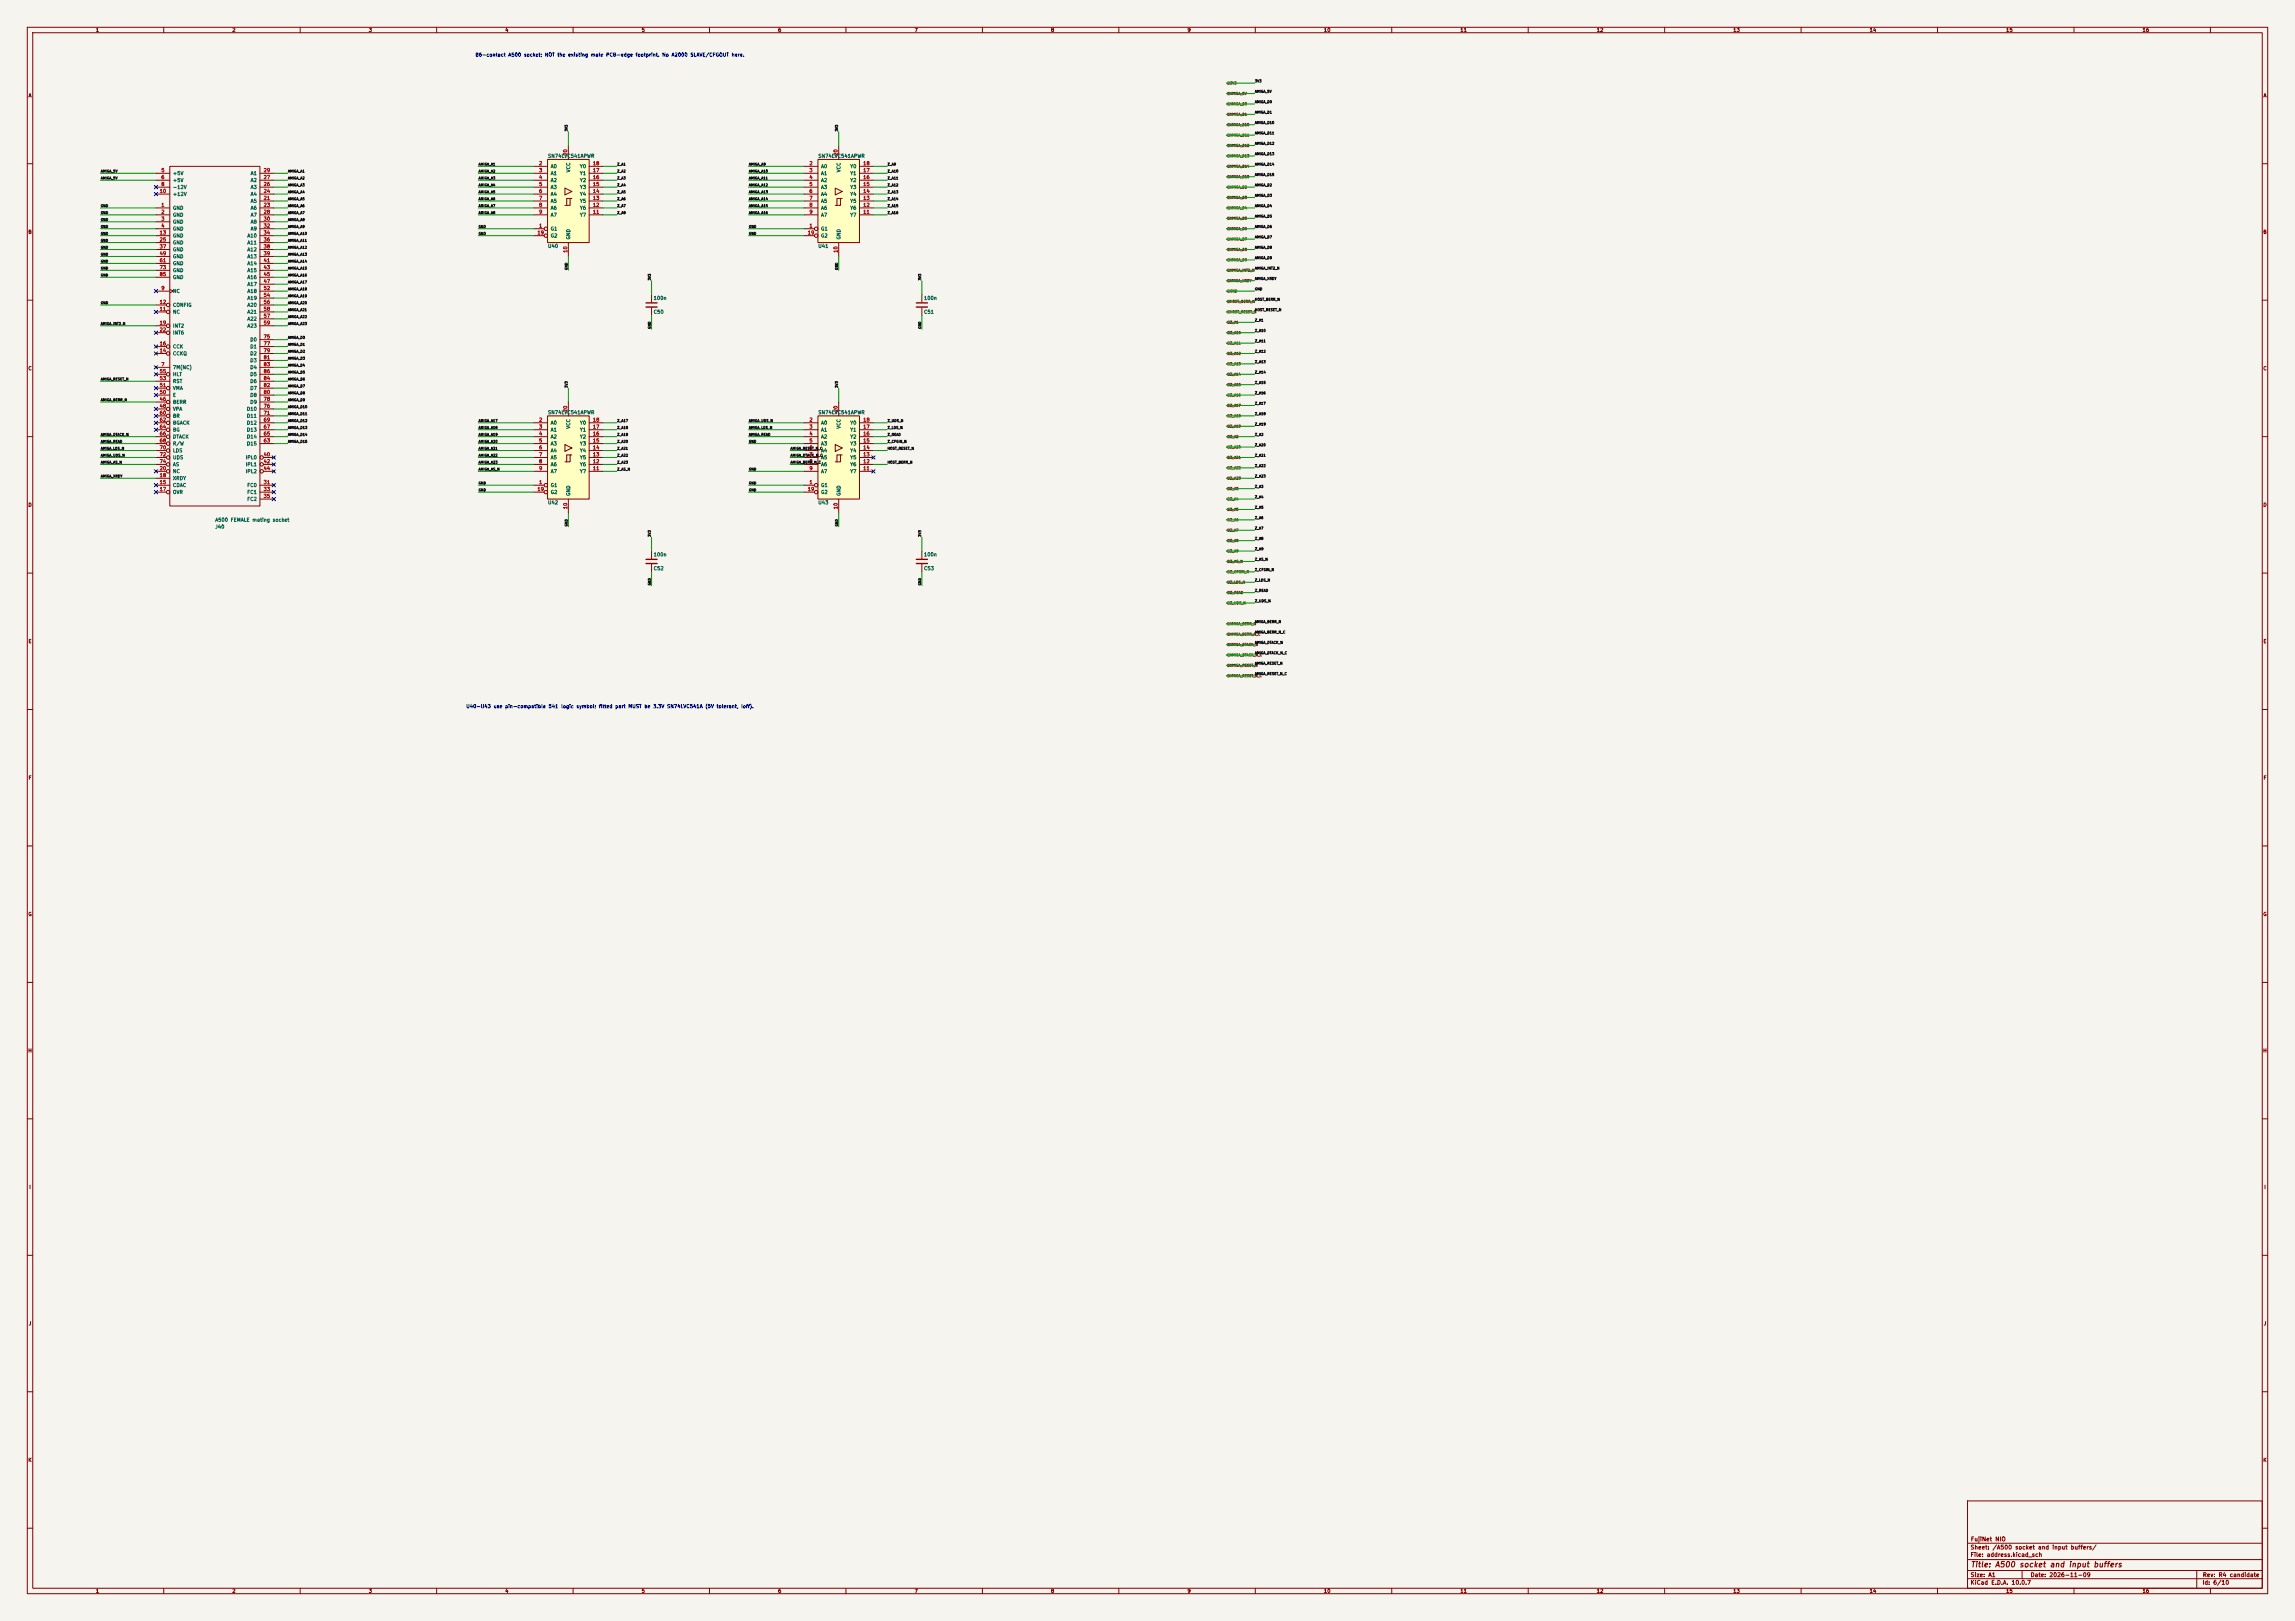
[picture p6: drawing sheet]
<svg xmlns="http://www.w3.org/2000/svg" width="841mm" height="594mm" viewBox="0 0 841 594" stroke-linecap="round" stroke-linejoin="round" font-family="sans-serif">
<defs><g id="words">
<text font-size="2" fill="#840000" x="722" y="574.8">Title: A500 socket and input buffers</text>
<g font-size="1.5" fill="#840000">
<text x="721.9" y="568.1">Sheet: /A500 socket and input buffers/</text>
<text x="722" y="565.1">FujiNet NIO</text>
<text x="721.9" y="570.8">File: address.kicad_sch</text>
<text x="721.9" y="581">KiCad E.D.A. 10.0.7</text>
<text x="721.9" y="578.2">Size: A1</text>
<text x="743.9" y="578.2">Date: 2026-11-09</text>
<text x="806.9" y="581">Id: 6/10</text>
<text x="807" y="578.2">Rev: R4 candidate</text>
</g>
<g font-size="1.3" fill="#840000">
<text x="35" y="12">1</text>
<text x="85" y="12">2</text>
<text x="135" y="12">3</text>
<text x="185" y="12">4</text>
<text x="235" y="12">5</text>
<text x="285" y="12">6</text>
<text x="335" y="12">7</text>
<text x="385" y="12">8</text>
<text x="435" y="12">9</text>
<text x="485" y="12">10</text>
<text x="535" y="12">11</text>
<text x="585" y="12">12</text>
<text x="635" y="12">13</text>
<text x="685" y="12">14</text>
<text x="735" y="12">15</text>
<text x="785" y="12">16</text>
<text x="10.3" y="36">A</text>
<text x="829.3" y="36">A</text>
<text x="10.2" y="86">B</text>
<text x="829.2" y="86">B</text>
<text x="10.2" y="136">C</text>
<text x="829.2" y="136">C</text>
<text x="10.2" y="186">D</text>
<text x="829.2" y="186">D</text>
<text x="10.3" y="236">E</text>
<text x="829.3" y="236">E</text>
<text x="10.3" y="286">F</text>
<text x="829.3" y="286">F</text>
<text x="10.2" y="336">G</text>
<text x="829.2" y="336">G</text>
<text x="10.2" y="386">H</text>
<text x="829.2" y="386">H</text>
<text x="10.6" y="436">I</text>
<text x="829.6" y="436">I</text>
<text x="10.4" y="486">J</text>
<text x="829.4" y="486">J</text>
<text x="10.2" y="536">K</text>
<text x="829.2" y="536">K</text>
<text x="35" y="584">1</text>
<text x="85" y="584">2</text>
<text x="135" y="584">3</text>
<text x="185" y="584">4</text>
<text x="235" y="584">5</text>
<text x="285" y="584">6</text>
<text x="335" y="584">7</text>
<text x="385" y="584">8</text>
<text x="435" y="584">9</text>
<text x="485" y="584">10</text>
<text x="535" y="584">11</text>
<text x="585" y="584">12</text>
<text x="635" y="584">13</text>
<text x="685" y="584">14</text>
<text x="735" y="584">15</text>
<text x="785" y="584">16</text>
</g>
<g font-size="1.3" fill="#0000c2">
<text x="174.1" y="21">86-contact A500 socket; NOT the existing male PCB-edge footprint. No A2000 SLAVE/CFGOUT here.</text>
<text x="170.7" y="259.8">U40-U43 use pin-compatible 541 logic symbol; fitted part MUST be 3.3V SN74LVC541A (5V tolerant, Ioff).</text>
</g>
<g font-size="1.3" fill="#006464">
<text x="200.6" y="58.1">SN74LVC541APWR</text>
<text x="299.7" y="58.1">SN74LVC541APWR</text>
<text x="63.2" y="64.5">+5V</text>
<text x="91.7" y="64.5">A1</text>
<text x="201.6" y="61.9">A0</text>
<text x="201.6" y="64.5">A1</text>
<text x="209.2" y="63.3" transform="rotate(-90 209.2 63.3)">VCC</text>
<text x="212.4" y="64.5">Y1</text>
<text x="212.4" y="61.9">Y0</text>
<text x="300.7" y="61.9">A0</text>
<text x="300.7" y="64.5">A1</text>
<text x="308.3" y="63.3" transform="rotate(-90 308.3 63.3)">VCC</text>
<text x="311.4" y="64.5">Y1</text>
<text x="311.4" y="61.9">Y0</text>
<text x="63.2" y="67">+5V</text>
<text x="63.2" y="69.5">-12V</text>
<text x="91.7" y="69.5">A3</text>
<text x="91.7" y="67">A2</text>
<text x="201.6" y="67">A2</text>
<text x="201.6" y="69.5">A3</text>
<text x="212.4" y="69.5">Y3</text>
<text x="212.4" y="67">Y2</text>
<text x="300.7" y="67">A2</text>
<text x="300.7" y="69.5">A3</text>
<text x="311.4" y="69.5">Y3</text>
<text x="311.4" y="67">Y2</text>
<text x="63.2" y="77.2">GND</text>
<text x="63.2" y="72.1">+12V</text>
<text x="91.7" y="74.6">A5</text>
<text x="91.7" y="77.2">A6</text>
<text x="91.7" y="72.1">A4</text>
<text x="201.6" y="72.1">A4</text>
<text x="201.6" y="74.6">A5</text>
<text x="201.6" y="77.2">A6</text>
<text x="212.4" y="77.2">Y6</text>
<text x="212.4" y="74.6">Y5</text>
<text x="212.4" y="72.1">Y4</text>
<text x="300.7" y="72.1">A4</text>
<text x="300.7" y="74.6">A5</text>
<text x="300.7" y="77.2">A6</text>
<text x="311.4" y="77.2">Y6</text>
<text x="311.4" y="74.6">Y5</text>
<text x="311.4" y="72.1">Y4</text>
<text x="63.2" y="79.7">GND</text>
<text x="63.2" y="82.2">GND</text>
<text x="91.7" y="79.7">A7</text>
<text x="91.7" y="82.2">A8</text>
<text x="201.6" y="79.7">A7</text>
<text x="212.4" y="79.7">Y7</text>
<text x="300.7" y="79.7">A7</text>
<text x="311.4" y="79.7">Y7</text>
<text x="63.2" y="84.8">GND</text>
<text x="63.2" y="87.3">GND</text>
<text x="63.2" y="89.9">GND</text>
<text x="90.5" y="87.3">A10</text>
<text x="90.5" y="89.9">A11</text>
<text x="91.7" y="84.8">A9</text>
<text x="201.6" y="84.8">G1</text>
<text x="201.6" y="87.3">G2</text>
<text x="209.2" y="87.9" transform="rotate(-90 209.2 87.9)">GND</text>
<text x="300.7" y="84.8">G1</text>
<text x="300.7" y="87.3">G2</text>
<text x="308.3" y="87.9" transform="rotate(-90 308.3 87.9)">GND</text>
<text x="63.2" y="92.4">GND</text>
<text x="63.2" y="94.9">GND</text>
<text x="90.5" y="92.4">A12</text>
<text x="90.5" y="94.9">A13</text>
<text x="200.6" y="91.1">U40</text>
<text x="299.7" y="91.1">U41</text>
<text x="63.2" y="97.5">GND</text>
<text x="63.2" y="100">GND</text>
<text x="90.5" y="97.5">A14</text>
<text x="90.5" y="100">A15</text>
<text x="63.2" y="107.6">NC</text>
<text x="63.2" y="102.6">GND</text>
<text x="90.5" y="102.6">A16</text>
<text x="90.5" y="105.1">A17</text>
<text x="90.5" y="107.6">A18</text>
<text x="63.2" y="112.7">CONFIG</text>
<text x="90.5" y="110.2">A19</text>
<text x="90.5" y="112.7">A20</text>
<text x="239.4" y="110.2">100n</text>
<text x="338.4" y="110.2">100n</text>
<text x="63.2" y="115.3">NC</text>
<text x="90.5" y="117.8">A22</text>
<text x="90.5" y="115.3">A21</text>
<text x="239.4" y="115.3">C50</text>
<text x="338.4" y="115.3">C51</text>
<text x="63.2" y="120.3">INT2</text>
<text x="63.2" y="122.9">INT6</text>
<text x="90.5" y="120.3">A23</text>
<text x="91.5" y="125.4">D0</text>
<text x="63.2" y="130.5">CCKQ</text>
<text x="63.2" y="128">CCK</text>
<text x="91.5" y="128">D1</text>
<text x="91.5" y="130.5">D2</text>
<text x="63.2" y="135.6">7M(NC)</text>
<text x="91.5" y="133">D3</text>
<text x="91.5" y="135.6">D4</text>
<text x="63.2" y="143.2">VMA</text>
<text x="63.2" y="140.7">RST</text>
<text x="63.2" y="138.1">HLT</text>
<text x="91.5" y="143.2">D7</text>
<text x="91.5" y="140.7">D6</text>
<text x="91.5" y="138.1">D5</text>
<text x="63.2" y="148.3">BERR</text>
<text x="63.2" y="145.7">E</text>
<text x="91.5" y="148.3">D9</text>
<text x="91.5" y="145.7">D8</text>
<text x="63.2" y="150.8">VPA</text>
<text x="63.2" y="153.4">BR</text>
<text x="63.2" y="155.9">BGACK</text>
<text x="90.3" y="155.9">D12</text>
<text x="90.3" y="153.4">D11</text>
<text x="90.3" y="150.8">D10</text>
<text x="200.6" y="152.1">SN74LVC541APWR</text>
<text x="201.6" y="155.9">A0</text>
<text x="212.4" y="155.9">Y0</text>
<text x="299.7" y="152.1">SN74LVC541APWR</text>
<text x="300.7" y="155.9">A0</text>
<text x="311.4" y="155.9">Y0</text>
<text x="63.2" y="158.4">BG</text>
<text x="63.2" y="161">DTACK</text>
<text x="90.3" y="161">D14</text>
<text x="90.3" y="158.4">D13</text>
<text x="201.6" y="158.4">A1</text>
<text x="201.6" y="161">A2</text>
<text x="209.2" y="157.3" transform="rotate(-90 209.2 157.3)">VCC</text>
<text x="212.4" y="161">Y2</text>
<text x="212.4" y="158.4">Y1</text>
<text x="300.7" y="158.4">A1</text>
<text x="300.7" y="161">A2</text>
<text x="308.3" y="157.3" transform="rotate(-90 308.3 157.3)">VCC</text>
<text x="311.4" y="161">Y2</text>
<text x="311.4" y="158.4">Y1</text>
<text x="63.2" y="163.5">R/W</text>
<text x="63.2" y="166.1">LDS</text>
<text x="90.3" y="163.5">D15</text>
<text x="201.6" y="163.5">A3</text>
<text x="201.6" y="166.1">A4</text>
<text x="212.4" y="166.1">Y4</text>
<text x="212.4" y="163.5">Y3</text>
<text x="300.7" y="163.5">A3</text>
<text x="300.7" y="166.1">A4</text>
<text x="311.4" y="166.1">Y4</text>
<text x="311.4" y="163.5">Y3</text>
<text x="63.2" y="173.7">NC</text>
<text x="63.2" y="168.6">UDS</text>
<text x="63.2" y="171.1">AS</text>
<text x="89.9" y="168.6">IPL0</text>
<text x="89.9" y="171.1">IPL1</text>
<text x="89.9" y="173.7">IPL2</text>
<text x="201.6" y="168.6">A5</text>
<text x="201.6" y="171.1">A6</text>
<text x="201.6" y="173.7">A7</text>
<text x="212.4" y="173.7">Y7</text>
<text x="212.4" y="171.1">Y6</text>
<text x="212.4" y="168.6">Y5</text>
<text x="300.7" y="168.6">A5</text>
<text x="300.7" y="171.1">A6</text>
<text x="300.7" y="173.7">A7</text>
<text x="311.4" y="173.7">Y7</text>
<text x="311.4" y="171.1">Y6</text>
<text x="311.4" y="168.6">Y5</text>
<text x="63.2" y="178.8">CDAC</text>
<text x="63.2" y="176.2">XRDY</text>
<text x="90.4" y="178.8">FC0</text>
<text x="201.6" y="178.8">G1</text>
<text x="300.7" y="178.8">G1</text>
<text x="63.2" y="181.3">OVR</text>
<text x="90.4" y="181.3">FC1</text>
<text x="90.4" y="183.8">FC2</text>
<text x="200.6" y="185.1">U42</text>
<text x="201.6" y="181.3">G2</text>
<text x="209.2" y="181.9" transform="rotate(-90 209.2 181.9)">GND</text>
<text x="299.7" y="185.1">U43</text>
<text x="300.7" y="181.3">G2</text>
<text x="308.3" y="181.9" transform="rotate(-90 308.3 181.9)">GND</text>
<text x="78.7" y="191.5">A500 FEMALE mating socket</text>
<text x="78.7" y="194">J40</text>
<text x="239.4" y="209.2">C52</text>
<text x="239.4" y="204.2">100n</text>
<text x="338.4" y="209.2">C53</text>
<text x="338.4" y="204.2">100n</text>
</g>
<g font-size="1.3" fill="#a90000">
<text x="208.1" y="57.2" transform="rotate(-90 208.1 57.2)">20</text>
<text x="307.2" y="57.2" transform="rotate(-90 307.2 57.2)">20</text>
<text x="59" y="63.4">5</text>
<text x="59" y="65.9">6</text>
<text x="96.5" y="65.9">27</text>
<text x="96.5" y="63.4">29</text>
<text x="197.4" y="60.8">2</text>
<text x="197.4" y="63.4">3</text>
<text x="197.4" y="65.9">4</text>
<text x="217.1" y="65.9">16</text>
<text x="217.1" y="63.4">17</text>
<text x="217.1" y="60.8">18</text>
<text x="296.4" y="60.8">2</text>
<text x="296.4" y="63.4">3</text>
<text x="296.4" y="65.9">4</text>
<text x="316.2" y="65.9">16</text>
<text x="316.2" y="63.4">17</text>
<text x="316.2" y="60.8">18</text>
<text x="58.4" y="71">10</text>
<text x="59" y="68.4">8</text>
<text x="96.5" y="71">24</text>
<text x="96.5" y="68.4">26</text>
<text x="197.4" y="68.4">5</text>
<text x="197.4" y="71">6</text>
<text x="217.1" y="71">14</text>
<text x="217.1" y="68.4">15</text>
<text x="296.4" y="68.4">5</text>
<text x="296.4" y="71">6</text>
<text x="316.2" y="71">14</text>
<text x="316.2" y="68.4">15</text>
<text x="59" y="76.1">1</text>
<text x="96.5" y="73.5">21</text>
<text x="96.5" y="76.1">23</text>
<text x="197.4" y="73.5">7</text>
<text x="197.4" y="76.1">8</text>
<text x="217.1" y="76.1">12</text>
<text x="217.1" y="73.5">13</text>
<text x="296.4" y="73.5">7</text>
<text x="296.4" y="76.1">8</text>
<text x="316.2" y="76.1">12</text>
<text x="316.2" y="73.5">13</text>
<text x="59" y="78.6">2</text>
<text x="59" y="81.1">3</text>
<text x="59" y="83.7">4</text>
<text x="96.5" y="78.6">28</text>
<text x="96.5" y="81.1">30</text>
<text x="96.5" y="83.7">32</text>
<text x="197.4" y="83.7">1</text>
<text x="197.4" y="78.6">9</text>
<text x="217.1" y="78.6">11</text>
<text x="296.4" y="83.7">1</text>
<text x="296.4" y="78.6">9</text>
<text x="316.2" y="78.6">11</text>
<text x="58.4" y="86.2">13</text>
<text x="58.4" y="88.8">25</text>
<text x="96.5" y="86.2">34</text>
<text x="96.5" y="88.8">36</text>
<text x="196.8" y="86.2">19</text>
<text x="295.8" y="86.2">19</text>
<text x="58.4" y="91.3">37</text>
<text x="58.4" y="93.8">49</text>
<text x="96.5" y="91.3">38</text>
<text x="96.5" y="93.8">39</text>
<text x="208.1" y="92.8" transform="rotate(-90 208.1 92.8)">10</text>
<text x="307.2" y="92.8" transform="rotate(-90 307.2 92.8)">10</text>
<text x="58.4" y="96.4">61</text>
<text x="58.4" y="98.9">73</text>
<text x="58.4" y="101.5">85</text>
<text x="96.5" y="96.4">41</text>
<text x="96.5" y="98.9">43</text>
<text x="96.5" y="101.5">45</text>
<text x="59" y="106.5">9</text>
<text x="96.5" y="104">47</text>
<text x="96.5" y="106.5">52</text>
<text x="58.4" y="111.6">12</text>
<text x="96.5" y="109.1">54</text>
<text x="96.5" y="111.6">56</text>
<text x="58.4" y="114.2">11</text>
<text x="58.4" y="119.2">19</text>
<text x="96.5" y="116.7">57</text>
<text x="96.5" y="114.2">58</text>
<text x="96.5" y="119.2">59</text>
<text x="58.4" y="121.8">22</text>
<text x="96.5" y="124.3">75</text>
<text x="58.4" y="129.4">14</text>
<text x="58.4" y="126.9">16</text>
<text x="96.5" y="126.9">77</text>
<text x="96.5" y="129.4">79</text>
<text x="96.5" y="131.9">81</text>
<text x="58.4" y="137">55</text>
<text x="59" y="134.5">7</text>
<text x="96.5" y="134.5">83</text>
<text x="96.5" y="137">86</text>
<text x="58.4" y="142.1">51</text>
<text x="58.4" y="139.6">53</text>
<text x="96.5" y="142.1">82</text>
<text x="96.5" y="139.6">84</text>
<text x="58.4" y="147.2">46</text>
<text x="58.4" y="149.7">48</text>
<text x="58.4" y="144.6">50</text>
<text x="96.5" y="149.7">76</text>
<text x="96.5" y="147.2">78</text>
<text x="96.5" y="144.6">80</text>
<text x="58.4" y="152.3">60</text>
<text x="58.4" y="154.8">62</text>
<text x="96.5" y="154.8">69</text>
<text x="96.5" y="152.3">71</text>
<text x="197.4" y="154.8">2</text>
<text x="208.1" y="151.2" transform="rotate(-90 208.1 151.2)">20</text>
<text x="217.1" y="154.8">18</text>
<text x="296.4" y="154.8">2</text>
<text x="307.2" y="151.2" transform="rotate(-90 307.2 151.2)">20</text>
<text x="316.2" y="154.8">18</text>
<text x="58.4" y="157.3">64</text>
<text x="58.4" y="159.9">66</text>
<text x="96.5" y="159.9">65</text>
<text x="96.5" y="157.3">67</text>
<text x="197.4" y="157.3">3</text>
<text x="197.4" y="159.9">4</text>
<text x="217.1" y="159.9">16</text>
<text x="217.1" y="157.3">17</text>
<text x="296.4" y="157.3">3</text>
<text x="296.4" y="159.9">4</text>
<text x="316.2" y="159.9">16</text>
<text x="316.2" y="157.3">17</text>
<text x="58.4" y="162.4">68</text>
<text x="58.4" y="165">70</text>
<text x="58.4" y="167.5">72</text>
<text x="96.5" y="167.5">40</text>
<text x="96.5" y="162.4">63</text>
<text x="197.4" y="162.4">5</text>
<text x="197.4" y="165">6</text>
<text x="197.4" y="167.5">7</text>
<text x="217.1" y="167.5">13</text>
<text x="217.1" y="165">14</text>
<text x="217.1" y="162.4">15</text>
<text x="296.4" y="162.4">5</text>
<text x="296.4" y="165">6</text>
<text x="296.4" y="167.5">7</text>
<text x="316.2" y="167.5">13</text>
<text x="316.2" y="165">14</text>
<text x="316.2" y="162.4">15</text>
<text x="58.4" y="172.6">20</text>
<text x="58.4" y="170">74</text>
<text x="96.5" y="170">42</text>
<text x="96.5" y="172.6">44</text>
<text x="197.4" y="170">8</text>
<text x="197.4" y="172.6">9</text>
<text x="217.1" y="172.6">11</text>
<text x="217.1" y="170">12</text>
<text x="296.4" y="170">8</text>
<text x="296.4" y="172.6">9</text>
<text x="316.2" y="172.6">11</text>
<text x="316.2" y="170">12</text>
<text x="58.4" y="177.7">15</text>
<text x="58.4" y="175.1">18</text>
<text x="96.5" y="177.7">31</text>
<text x="197.4" y="177.7">1</text>
<text x="296.4" y="177.7">1</text>
<text x="58.4" y="180.2">17</text>
<text x="96.5" y="180.2">33</text>
<text x="96.5" y="182.7">35</text>
<text x="196.8" y="180.2">19</text>
<text x="295.8" y="180.2">19</text>
<text x="208.1" y="186.8" transform="rotate(-90 208.1 186.8)">10</text>
<text x="307.2" y="186.8" transform="rotate(-90 307.2 186.8)">10</text>
</g>
<g font-size=".9" fill="#725600">
<text x="450.6" y="35">AMIGA_5V</text>
<text x="450.6" y="31.2">3V3</text>
<text x="450.6" y="38.8">AMIGA_D0</text>
<text x="450.6" y="42.6">AMIGA_D1</text>
<text x="450.6" y="46.4">AMIGA_D10</text>
<text x="450.6" y="50.2">AMIGA_D11</text>
<text x="450.6" y="54">AMIGA_D12</text>
<text x="450.6" y="57.8">AMIGA_D13</text>
<text x="450.6" y="61.6">AMIGA_D14</text>
<text x="450.6" y="65.4">AMIGA_D15</text>
<text x="450.6" y="69.3">AMIGA_D2</text>
<text x="450.6" y="73.1">AMIGA_D3</text>
<text x="450.6" y="76.9">AMIGA_D4</text>
<text x="450.6" y="80.7">AMIGA_D5</text>
<text x="450.6" y="88.3">AMIGA_D7</text>
<text x="450.6" y="84.5">AMIGA_D6</text>
<text x="450.6" y="95.9">AMIGA_D9</text>
<text x="450.6" y="92.1">AMIGA_D8</text>
<text x="450.6" y="99.7">AMIGA_INT2_N</text>
<text x="450.6" y="107.4">GND</text>
<text x="450.6" y="103.5">AMIGA_XRDY</text>
<text x="450.6" y="111.2">HOST_BERR_N</text>
<text x="450.6" y="115">HOST_RESET_N</text>
<text x="450.6" y="118.8">Z_A1</text>
<text x="450.6" y="122.6">Z_A10</text>
<text x="450.6" y="130.2">Z_A12</text>
<text x="450.6" y="126.4">Z_A11</text>
<text x="450.6" y="134">Z_A13</text>
<text x="450.6" y="137.8">Z_A14</text>
<text x="450.6" y="141.6">Z_A15</text>
<text x="450.6" y="149.3">Z_A17</text>
<text x="450.6" y="145.5">Z_A16</text>
<text x="450.6" y="153.1">Z_A18</text>
<text x="450.6" y="156.9">Z_A19</text>
<text x="450.6" y="160.7">Z_A2</text>
<text x="450.6" y="164.5">Z_A20</text>
<text x="450.6" y="172.1">Z_A22</text>
<text x="450.6" y="168.3">Z_A21</text>
<text x="450.6" y="175.9">Z_A23</text>
<text x="450.6" y="179.7">Z_A3</text>
<text x="450.6" y="183.6">Z_A4</text>
<text x="450.6" y="187.4">Z_A5</text>
<text x="450.6" y="191.2">Z_A6</text>
<text x="450.6" y="195">Z_A7</text>
<text x="450.6" y="198.8">Z_A8</text>
<text x="450.6" y="202.6">Z_A9</text>
<text x="450.6" y="206.4">Z_AS_N</text>
<text x="450.6" y="210.2">Z_CFGIN_N</text>
<text x="450.6" y="214">Z_LDS_N</text>
<text x="450.6" y="221.7">Z_UDS_N</text>
<text x="450.6" y="217.8">Z_READ</text>
<text x="450.6" y="229.3">AMIGA_BERR_N</text>
<text x="450.6" y="233.1">AMIGA_BERR_N_C</text>
<text x="450.6" y="236.9">AMIGA_DTACK_N</text>
<text x="450.6" y="240.7">AMIGA_DTACK_N_C</text>
<text x="450.6" y="244.5">AMIGA_RESET_N</text>
<text x="450.6" y="248.3">AMIGA_RESET_N_C</text>
</g>
<g font-size=".9" fill="#0f0f0f">
<text x="459.8" y="34.2">AMIGA_5V</text>
<text x="459.8" y="30.4">3V3</text>
<text x="459.8" y="41.8">AMIGA_D1</text>
<text x="459.8" y="38">AMIGA_D0</text>
<text x="459.8" y="45.6">AMIGA_D10</text>
<text x="208.2" y="48.2" transform="rotate(-90 208.2 48.2)">3V3</text>
<text x="307.2" y="48.2" transform="rotate(-90 307.2 48.2)">3V3</text>
<text x="459.8" y="53.2">AMIGA_D12</text>
<text x="459.8" y="49.4">AMIGA_D11</text>
<text x="459.8" y="57.1">AMIGA_D13</text>
<text x="36.8" y="65.9">AMIGA_5V</text>
<text x="36.8" y="63.4">AMIGA_5V</text>
<text x="105.4" y="65.9">AMIGA_A2</text>
<text x="105.4" y="63.4">AMIGA_A1</text>
<text x="175.3" y="60.9">AMIGA_A1</text>
<text x="175.3" y="65.9">AMIGA_A3</text>
<text x="175.3" y="63.4">AMIGA_A2</text>
<text x="226.1" y="60.9">Z_A1</text>
<text x="226.1" y="63.4">Z_A2</text>
<text x="226.1" y="65.9">Z_A3</text>
<text x="274.3" y="60.9">AMIGA_A9</text>
<text x="274.3" y="63.4">AMIGA_A10</text>
<text x="274.3" y="65.9">AMIGA_A11</text>
<text x="325.1" y="65.9">Z_A11</text>
<text x="325.1" y="63.4">Z_A10</text>
<text x="325.1" y="60.9">Z_A9</text>
<text x="459.8" y="64.7">AMIGA_D15</text>
<text x="459.8" y="60.9">AMIGA_D14</text>
<text x="105.4" y="68.5">AMIGA_A3</text>
<text x="105.4" y="71">AMIGA_A4</text>
<text x="175.3" y="68.5">AMIGA_A4</text>
<text x="175.3" y="71">AMIGA_A5</text>
<text x="226.1" y="68.5">Z_A4</text>
<text x="226.1" y="71">Z_A5</text>
<text x="274.3" y="68.5">AMIGA_A12</text>
<text x="274.3" y="71">AMIGA_A13</text>
<text x="325.1" y="68.5">Z_A12</text>
<text x="325.1" y="71">Z_A13</text>
<text x="459.8" y="68.5">AMIGA_D2</text>
<text x="36.8" y="76.1">GND</text>
<text x="105.4" y="76.1">AMIGA_A6</text>
<text x="105.4" y="73.6">AMIGA_A5</text>
<text x="175.3" y="73.6">AMIGA_A6</text>
<text x="175.3" y="76.1">AMIGA_A7</text>
<text x="226.1" y="73.6">Z_A6</text>
<text x="226.1" y="76.1">Z_A7</text>
<text x="274.3" y="76.1">AMIGA_A15</text>
<text x="274.3" y="73.6">AMIGA_A14</text>
<text x="325.1" y="73.6">Z_A14</text>
<text x="325.1" y="76.1">Z_A15</text>
<text x="459.8" y="72.3">AMIGA_D3</text>
<text x="459.8" y="76.1">AMIGA_D4</text>
<text x="36.8" y="83.7">GND</text>
<text x="36.8" y="81.2">GND</text>
<text x="36.8" y="78.6">GND</text>
<text x="105.4" y="81.2">AMIGA_A8</text>
<text x="105.4" y="83.7">AMIGA_A9</text>
<text x="105.4" y="78.6">AMIGA_A7</text>
<text x="175.3" y="83.7">GND</text>
<text x="175.3" y="78.6">AMIGA_A8</text>
<text x="226.1" y="78.6">Z_A8</text>
<text x="274.3" y="78.6">AMIGA_A16</text>
<text x="274.3" y="83.7">GND</text>
<text x="325.1" y="78.6">Z_A16</text>
<text x="459.8" y="83.7">AMIGA_D6</text>
<text x="459.8" y="79.9">AMIGA_D5</text>
<text x="36.8" y="88.8">GND</text>
<text x="36.8" y="86.3">GND</text>
<text x="105.4" y="86.3">AMIGA_A10</text>
<text x="105.4" y="88.8">AMIGA_A11</text>
<text x="175.3" y="86.3">GND</text>
<text x="274.3" y="86.3">GND</text>
<text x="459.8" y="87.5">AMIGA_D7</text>
<text x="36.8" y="93.9">GND</text>
<text x="36.8" y="91.3">GND</text>
<text x="105.4" y="91.3">AMIGA_A12</text>
<text x="105.4" y="93.9">AMIGA_A13</text>
<text x="459.8" y="95.2">AMIGA_D9</text>
<text x="459.8" y="91.3">AMIGA_D8</text>
<text x="36.8" y="101.5">GND</text>
<text x="36.8" y="99">GND</text>
<text x="36.8" y="96.4">GND</text>
<text x="105.4" y="96.4">AMIGA_A14</text>
<text x="105.4" y="99">AMIGA_A15</text>
<text x="105.4" y="101.5">AMIGA_A16</text>
<text x="208.2" y="99" transform="rotate(-90 208.2 99)">GND</text>
<text x="307.2" y="99" transform="rotate(-90 307.2 99)">GND</text>
<text x="459.8" y="99">AMIGA_INT2_N</text>
<text x="105.4" y="104">AMIGA_A17</text>
<text x="105.4" y="106.6">AMIGA_A18</text>
<text x="238.7" y="102.9" transform="rotate(-90 238.7 102.9)">3V3</text>
<text x="337.7" y="102.9" transform="rotate(-90 337.7 102.9)">3V3</text>
<text x="459.8" y="102.8">AMIGA_XRDY</text>
<text x="459.8" y="106.6">GND</text>
<text x="36.8" y="111.7">GND</text>
<text x="105.4" y="109.1">AMIGA_A19</text>
<text x="105.4" y="111.7">AMIGA_A20</text>
<text x="459.8" y="110.4">HOST_BERR_N</text>
<text x="36.8" y="119.3">AMIGA_INT2_N</text>
<text x="105.4" y="116.7">AMIGA_A22</text>
<text x="105.4" y="114.2">AMIGA_A21</text>
<text x="105.4" y="119.3">AMIGA_A23</text>
<text x="459.8" y="114.2">HOST_RESET_N</text>
<text x="459.8" y="118">Z_A1</text>
<text x="105.4" y="124.4">AMIGA_D0</text>
<text x="238.7" y="120.6" transform="rotate(-90 238.7 120.6)">GND</text>
<text x="337.7" y="120.6" transform="rotate(-90 337.7 120.6)">GND</text>
<text x="459.8" y="121.8">Z_A10</text>
<text x="459.8" y="125.6">Z_A11</text>
<text x="105.4" y="132">AMIGA_D3</text>
<text x="105.4" y="129.4">AMIGA_D2</text>
<text x="105.4" y="126.9">AMIGA_D1</text>
<text x="459.8" y="129.4">Z_A12</text>
<text x="105.4" y="137.1">AMIGA_D5</text>
<text x="105.4" y="134.5">AMIGA_D4</text>
<text x="459.8" y="133.3">Z_A13</text>
<text x="459.8" y="137.1">Z_A14</text>
<text x="36.8" y="139.6">AMIGA_RESET_N</text>
<text x="105.4" y="142.1">AMIGA_D7</text>
<text x="105.4" y="139.6">AMIGA_D6</text>
<text x="208.2" y="142.2" transform="rotate(-90 208.2 142.2)">3V3</text>
<text x="307.2" y="142.2" transform="rotate(-90 307.2 142.2)">3V3</text>
<text x="459.8" y="140.9">Z_A15</text>
<text x="36.8" y="147.2">AMIGA_BERR_N</text>
<text x="105.4" y="144.7">AMIGA_D8</text>
<text x="105.4" y="147.2">AMIGA_D9</text>
<text x="105.4" y="149.8">AMIGA_D10</text>
<text x="459.8" y="148.5">Z_A17</text>
<text x="459.8" y="144.7">Z_A16</text>
<text x="105.4" y="154.8">AMIGA_D12</text>
<text x="105.4" y="152.3">AMIGA_D11</text>
<text x="175.3" y="154.8">AMIGA_A17</text>
<text x="226.1" y="154.8">Z_A17</text>
<text x="274.3" y="154.8">AMIGA_UDS_N</text>
<text x="325.1" y="154.8">Z_UDS_N</text>
<text x="459.8" y="152.3">Z_A18</text>
<text x="36.8" y="159.9">AMIGA_DTACK_N</text>
<text x="105.4" y="159.9">AMIGA_D14</text>
<text x="105.4" y="157.4">AMIGA_D13</text>
<text x="175.3" y="157.4">AMIGA_A18</text>
<text x="175.3" y="159.9">AMIGA_A19</text>
<text x="226.1" y="159.9">Z_A19</text>
<text x="226.1" y="157.4">Z_A18</text>
<text x="274.3" y="157.4">AMIGA_LDS_N</text>
<text x="274.3" y="159.9">AMIGA_READ</text>
<text x="325.1" y="157.4">Z_LDS_N</text>
<text x="325.1" y="159.9">Z_READ</text>
<text x="459.8" y="156.1">Z_A19</text>
<text x="459.8" y="159.9">Z_A2</text>
<text x="36.8" y="165">AMIGA_LDS_N</text>
<text x="36.8" y="162.5">AMIGA_READ</text>
<text x="36.8" y="167.5">AMIGA_UDS_N</text>
<text x="105.4" y="162.5">AMIGA_D15</text>
<text x="175.3" y="167.5">AMIGA_A22</text>
<text x="175.3" y="162.5">AMIGA_A20</text>
<text x="175.3" y="165">AMIGA_A21</text>
<text x="226.1" y="167.5">Z_A22</text>
<text x="226.1" y="162.5">Z_A20</text>
<text x="226.1" y="165">Z_A21</text>
<text x="274.3" y="162.5">GND</text>
<text x="289.6" y="165">AMIGA_RESET_N_C</text>
<text x="289.6" y="167.5">AMIGA_DTACK_N_C</text>
<text x="325.1" y="165">HOST_RESET_N</text>
<text x="325.1" y="162.5">Z_CFGIN_N</text>
<text x="459.8" y="163.7">Z_A20</text>
<text x="459.8" y="167.5">Z_A21</text>
<text x="36.8" y="170.1">AMIGA_AS_N</text>
<text x="175.3" y="170.1">AMIGA_A23</text>
<text x="175.3" y="172.6">AMIGA_AS_N</text>
<text x="226.1" y="170.1">Z_A23</text>
<text x="226.1" y="172.6">Z_AS_N</text>
<text x="274.3" y="172.6">GND</text>
<text x="289.6" y="170.1">AMIGA_BERR_N_C</text>
<text x="325.1" y="170.1">HOST_BERR_N</text>
<text x="459.8" y="171.4">Z_A22</text>
<text x="36.8" y="175.2">AMIGA_XRDY</text>
<text x="175.3" y="177.7">GND</text>
<text x="274.3" y="177.7">GND</text>
<text x="459.8" y="175.2">Z_A23</text>
<text x="459.8" y="179">Z_A3</text>
<text x="175.3" y="180.2">GND</text>
<text x="274.3" y="180.2">GND</text>
<text x="459.8" y="182.8">Z_A4</text>
<text x="459.8" y="186.6">Z_A5</text>
<text x="459.8" y="190.4">Z_A6</text>
<text x="208.2" y="193" transform="rotate(-90 208.2 193)">GND</text>
<text x="238.7" y="196.8" transform="rotate(-90 238.7 196.8)">3V3</text>
<text x="307.2" y="193" transform="rotate(-90 307.2 193)">GND</text>
<text x="337.7" y="196.8" transform="rotate(-90 337.7 196.8)">3V3</text>
<text x="459.8" y="194.2">Z_A7</text>
<text x="459.8" y="198">Z_A8</text>
<text x="459.8" y="201.8">Z_A9</text>
<text x="459.8" y="205.6">Z_AS_N</text>
<text x="459.8" y="209.5">Z_CFGIN_N</text>
<text x="238.7" y="214.6" transform="rotate(-90 238.7 214.6)">GND</text>
<text x="337.7" y="214.6" transform="rotate(-90 337.7 214.6)">GND</text>
<text x="459.8" y="213.3">Z_LDS_N</text>
<text x="459.8" y="217.1">Z_READ</text>
<text x="459.8" y="220.9">Z_UDS_N</text>
<text x="459.8" y="232.3">AMIGA_BERR_N_C</text>
<text x="459.8" y="228.5">AMIGA_BERR_N</text>
<text x="459.8" y="236.1">AMIGA_DTACK_N</text>
<text x="459.8" y="239.9">AMIGA_DTACK_N_C</text>
<text x="459.8" y="243.7">AMIGA_RESET_N</text>
<text x="459.8" y="247.6">AMIGA_RESET_N_C</text>
</g>
</g></defs>
<path d="M0 0h841v594h-841z" fill="#f5f4ef" stroke="#f5f4ef" stroke-width=".37"/>
<g fill="none" stroke="#840000" stroke-width=".37">
<path d="M10 10h821v574h-821zM12 12h817v570h-817zM60 10v2M110 10v2M160 10v2M210 10v2M260 10v2M310 10v2M360 10v2M410 10v2M460 10v2M510 10v2"/>
<path d="M560 10v2M610 10v2M660 10v2M710 10v2M760 10v2M810 10v2M10 60h2M829 60h2M10 110h2M829 110h2M10 160h2M829 160h2"/>
<path d="M10 210h2M829 210h2M10 260h2M829 260h2M10 310h2M829 310h2M10 360h2M829 360h2M10 410h2M829 410h2M10 460h2M829 460h2"/>
<path d="M10 510h2M829 510h2M10 560h2M721 550h108v32h-108zM829 560h2M721 578.5h108M721 575.5h108M721 571.5h108M721 565.5h108M741 575.5v3M805 575.5v6.5M60 582v2"/>
<path d="M110 582v2M160 582v2M210 582v2M260 582v2M310 582v2M360 582v2M410 582v2M460 582v2M510 582v2M560 582v2M610 582v2M660 582v2"/>
<path d="M710 582v2M760 582v2M810 582v2"/>
</g>
<path d="M200.7 152.4h15.2v30.5h-15.2z" fill="#ffffc2"/>
<g fill="none" stroke="#840000" stroke-width=".37">
<path d="M195.6 154.9h5.1M195.6 157.5h5.1M200.7 152.4h15.2v30.5h-15.2zM208.3 147.3v5.1M215.9 154.9h5.1M215.9 157.5h5.1M195.6 177.8h3.8M195.6 160h5.1M195.6 162.6h5.1M195.6 165.1h5.1M195.6 167.6h5.1M195.6 170.2h5.1"/>
<path d="M195.6 172.7h5.1M207 162.9l2.5 1.3-2.5 1.2zM208.9 166.7h-1.3v2.5M209.5 166.7h-.6v2.5h-1.9M215.9 160h5.1M215.9 162.6h5.1M215.9 165.1h5.1M215.9 167.6h5.1M215.9 170.2h5.1M215.9 172.7h5.1M195.6 180.3h3.8M208.3 182.9v5.1"/>
<circle cx="200" cy="177.8" r=".63"/>
<circle cx="200" cy="180.3" r=".63"/>
</g>
<path d="M200.7 58.4h15.2v30.5h-15.2z" fill="#ffffc2"/>
<g fill="none" stroke="#840000" stroke-width=".37">
<path d="M200.7 58.4h15.2v30.5h-15.2zM208.3 53.3v5.1M195.6 61h5.1M195.6 63.5h5.1M195.6 66h5.1M195.6 68.6h5.1M195.6 71.1h5.1M195.6 73.7h5.1M195.6 76.2h5.1M195.6 78.7h5.1M207 68.9l2.5 1.3-2.5 1.2zM208.9 72.7h-1.3v2.6"/>
<path d="M209.5 72.7h-.6v2.6h-1.9M215.9 61h5.1M215.9 63.5h5.1M215.9 66h5.1M215.9 68.6h5.1M215.9 71.1h5.1M215.9 73.7h5.1M215.9 76.2h5.1M215.9 78.7h5.1M195.6 83.8h3.8M195.6 86.4h3.8M208.3 88.9v5.1"/>
<circle cx="200" cy="83.8" r=".63"/>
<circle cx="200" cy="86.4" r=".63"/>
</g>
<path d="M299.7 152.4h15.3v30.5h-15.3z" fill="#ffffc2"/>
<g fill="none" stroke="#840000" stroke-width=".37">
<path d="M294.6 154.9h5.1M294.6 157.5h5.1M299.7 152.4h15.3v30.5h-15.3zM307.3 147.3v5.1M315 154.9h5M315 157.5h5M294.6 177.8h3.8M294.6 160h5.1M294.6 162.6h5.1M294.6 165.1h5.1M294.6 167.6h5.1M294.6 170.2h5.1"/>
<path d="M294.6 172.7h5.1M306.1 162.9l2.5 1.3-2.5 1.2zM308 166.7h-1.3v2.5M308.6 166.7h-.6v2.5h-1.9M315 160h5M315 162.6h5M315 165.1h5M315 167.6h5M315 170.2h5M315 172.7h5M294.6 180.3h3.8M307.3 182.9v5.1"/>
<path d="M337.8 201.9v2.8M337.8 206.8v2.7"/>
<circle cx="299.1" cy="177.8" r=".63"/>
<circle cx="299.1" cy="180.3" r=".63"/>
</g>
<path d="M335.8 205h4.1M335.8 206.5h4.1" fill="none" stroke="#840000" stroke-width=".51"/>
<path d="M299.7 58.4h15.3v30.5h-15.3z" fill="#ffffc2"/>
<g fill="none" stroke="#840000" stroke-width=".37">
<path d="M299.7 58.4h15.3v30.5h-15.3zM307.3 53.3v5.1M57.1 63.5h5.1M57.1 66h5.1M57.1 68.6h5.1M57.1 71.1h5.1M57.1 76.2h5.1M57.1 78.7h5.1M62.2 61h33v124.4h-33zM95.2 63.5h5.1M95.2 66h5.1M95.2 68.6h5.1"/>
<path d="M95.2 71.1h5.1M95.2 73.7h5.1M95.2 76.2h5.1M95.2 78.7h5.1M294.6 61h5.1M294.6 63.5h5.1M294.6 66h5.1M294.6 68.6h5.1M294.6 71.1h5.1M294.6 73.7h5.1M294.6 76.2h5.1M294.6 78.7h5.1"/>
<path d="M306.1 68.9l2.5 1.3-2.5 1.2zM308 72.7h-1.3v2.6M308.6 72.7h-.6v2.6h-1.9M315 61h5M315 63.5h5M315 66h5M315 68.6h5M315 71.1h5M315 73.7h5M315 76.2h5M315 78.7h5M57.1 83.8h5.1"/>
<path d="M57.1 86.4h5.1M57.1 81.3h5.1M57.1 88.9h5.1M57.1 91.4h5.1M57.1 94h5.1M57.1 96.5h5.1M57.1 99.1h5.1M95.2 83.8h5.1M95.2 86.4h5.1M95.2 81.3h5.1M95.2 88.9h5.1M95.2 91.4h5.1"/>
<path d="M95.2 94h5.1M95.2 96.5h5.1M95.2 99.1h5.1M294.6 83.8h3.8M294.6 86.4h3.8M307.3 88.9v5.1M57.1 106.7h5.1M57.1 114.3h3.9M57.1 111.8h3.9M57.1 119.4h3.9M57.1 101.6h5.1M62.2 106l1.3 .7-1.3 .6"/>
<path d="M95.2 106.7h5.1M95.2 114.3h5.1M95.2 111.8h5.1M95.2 119.4h5.1M95.2 101.6h5.1M95.2 104.1h5.1M95.2 109.2h5.1M95.2 116.8h5.1M238.8 107.9v2.8M238.8 112.8v2.8M337.8 107.9v2.8M337.8 112.8v2.8"/>
<path d="M57.1 134.6h5.1M57.1 129.5h3.9M57.1 127h3.9M57.1 121.9h3.9M57.1 139.7h5.1M57.1 137.2h3.9M95.2 134.6h5.1M95.2 129.5h5.1M95.2 127h5.1M95.2 139.7h5.1M95.2 137.2h5.1M95.2 124.5h5.1"/>
<path d="M95.2 132.1h5.1M57.1 147.3h3.9M57.1 149.9h3.9M57.1 144.8h5.1M57.1 142.2h3.9M57.1 152.4h3.9M57.1 154.9h3.9M57.1 157.5h3.9M95.2 147.3h5.1M95.2 149.9h5.1M95.2 144.8h5.1M95.2 142.2h5.1"/>
<path d="M95.2 152.4h5.1M95.2 154.9h5.1M95.2 157.5h5.1M57.1 177.8h5.1M57.1 175.3h5.1M57.1 172.7h3.9M57.1 167.6h3.9M57.1 170.2h3.9M57.1 162.6h3.9M57.1 160h3.9M57.1 165.1h3.9M95.2 177.8h5.1"/>
<path d="M95.2 162.6h5.1M95.2 160h5.1M96.5 172.7h3.8M96.5 167.6h3.8M96.5 170.2h3.8M57.1 180.3h3.9M95.2 180.3h5.1M95.2 182.9h5.1M238.8 201.9v2.8M238.8 206.8v2.7"/>
<circle cx="299.1" cy="86.4" r=".63"/>
<circle cx="299.1" cy="83.8" r=".63"/>
<circle cx="61.6" cy="111.8" r=".63"/>
<circle cx="61.6" cy="119.4" r=".63"/>
<circle cx="61.6" cy="114.3" r=".63"/>
<circle cx="61.6" cy="129.5" r=".63"/>
<circle cx="61.6" cy="127" r=".63"/>
<circle cx="61.6" cy="137.2" r=".63"/>
<circle cx="61.6" cy="121.9" r=".63"/>
<circle cx="61.6" cy="157.5" r=".63"/>
<circle cx="61.6" cy="142.2" r=".63"/>
<circle cx="61.6" cy="149.9" r=".63"/>
<circle cx="61.6" cy="154.9" r=".63"/>
<circle cx="61.6" cy="152.4" r=".63"/>
<circle cx="61.6" cy="147.3" r=".63"/>
<circle cx="61.6" cy="160" r=".63"/>
<circle cx="61.6" cy="165.1" r=".63"/>
<circle cx="61.6" cy="162.6" r=".63"/>
<circle cx="61.6" cy="170.2" r=".63"/>
<circle cx="61.6" cy="172.7" r=".63"/>
<circle cx="61.6" cy="167.6" r=".63"/>
<circle cx="95.9" cy="172.7" r=".63"/>
<circle cx="95.9" cy="170.2" r=".63"/>
<circle cx="95.9" cy="167.6" r=".63"/>
<circle cx="61.6" cy="180.3" r=".63"/>
</g>
<path d="M236.7 111h4.1M236.7 112.5h4.1M335.8 111h4.1M335.8 112.5h4.1M236.7 205h4.1M236.7 206.5h4.1" fill="none" stroke="#840000" stroke-width=".51"/>
<g fill="none" stroke="#725600" stroke-width=".37">
<path d="M449.6 30.5l.4-.5h.5v.9h-.5zM450 33.8h.5v.9h-.5l-.4-.4zM450 37.7h.5v.8h-.5l-.4-.4zM449.6 53.3l.4-.4h.5v.9h-.5zM449.6 41.9l.4-.4h.5v.9h-.5zM450 49.1h.5v.9h-.5l-.4-.5zM450 56.7h.5v.9h-.5l-.4-.5zM450 45.3h.5v.9h-.5l-.4-.5zM449.6 64.8l.4-.5h.5v.9h-.5zM449.6 76.2l.4-.4h.5v.8h-.5zM450 71.9h.5v.9h-.5l-.4-.4zM450 60.5h.5v.9h-.5l-.4-.4z"/>
<path d="M450 68.1h.5v.9h-.5l-.4-.4zM450 79.6h.5v.9h-.5l-.4-.5zM450 98.6h.5v.9h-.5l-.4-.4zM450 94.8h.5v.9h-.5l-.4-.5zM450 91h.5v.9h-.5l-.4-.5zM450 87.2h.5v.9h-.5l-.4-.5zM450 83.4h.5v.9h-.5l-.4-.5zM450 113.9h.5v.8h-.5l-.4-.4zM450 110h.5v.9h-.5l-.4-.4zM450 106.2h.5v.9h-.5l-.4-.4zM450 102.4h.5v.9h-.5l-.4-.4zM450 117.7h.5v.9h-.5l-.4-.5z"/>
<path d="M450 132.9h.5v.9h-.5l-.4-.5zM450 129.1h.5v.9h-.5l-.4-.5zM450 125.3h.5v.9h-.5l-.4-.5zM450 121.5h.5v.9h-.5l-.4-.5zM450 136.7h.5v.9h-.5l-.4-.4zM450 155.8h.5v.9h-.5l-.4-.5zM450 152h.5v.8h-.5l-.4-.4zM450 148.1h.5v.9h-.5l-.4-.4zM450 159.6h.5v.9h-.5l-.4-.5zM450 144.3h.5v.9h-.5l-.4-.4zM450 140.5h.5v.9h-.5l-.4-.4zM450 171h.5v.9h-.5l-.4-.5z"/>
<path d="M450 174.8h.5v.9h-.5l-.4-.4zM450 178.6h.5v.9h-.5l-.4-.4zM450 167.2h.5v.9h-.5l-.4-.5zM450 163.4h.5v.9h-.5l-.4-.5zM450 182.4h.5v.9h-.5l-.4-.4zM450 186.2h.5v.9h-.5l-.4-.4zM450 190.1h.5v.8h-.5l-.4-.4zM450 193.9h.5v.9h-.5l-.4-.5zM450 197.7h.5v.9h-.5l-.4-.5zM450 205.3h.5v.9h-.5l-.4-.5zM450 201.5h.5v.9h-.5l-.4-.5zM450 209.1h.5v.9h-.5l-.4-.5z"/>
<path d="M450 212.9h.5v.9h-.5l-.4-.4zM450 216.7h.5v.9h-.5l-.4-.4zM450 239.6h.5v.9h-.5l-.4-.5zM450 220.5h.5v.9h-.5l-.4-.4zM450 235.8h.5v.9h-.5l-.4-.5zM450 228.2h.5v.8h-.5l-.4-.4zM450 232h.5v.9h-.5l-.4-.5zM450 243.4h.5v.9h-.5l-.4-.5zM450 247.2h.5v.9h-.5l-.4-.5z"/>
</g>
<g fill="none" stroke="#009600" stroke-width=".37">
<path d="M449.6 38.1h10.1M449.6 34.3h10.1M449.6 30.5h10.1M208.3 48.3v5M307.3 48.3v5M449.6 49.5h10.1M449.6 53.3h10.1M449.6 57.1h10.1M449.6 41.9h10.1M449.6 45.7h10.1M36.8 63.5h20.3M36.8 76.2h20.3"/>
<path d="M36.8 78.7h20.3M36.8 66h20.3M100.3 63.5h5.1M100.3 76.2h5.1M100.3 68.6h5.1M100.3 78.7h5.1M100.3 71.1h5.1M100.3 73.7h5.1M100.3 66h5.1M175.3 63.5h20.3M175.3 76.2h20.3M175.3 68.6h20.3"/>
<path d="M175.3 78.7h20.3M175.3 71.1h20.3M175.3 73.7h20.3M175.3 66h20.3M175.3 61h20.3M221 63.5h5.1M221 76.2h5.1M221 68.6h5.1M221 78.7h5.1M221 71.1h5.1M221 73.7h5.1M221 66h5.1"/>
<path d="M221 61h5.1M274.3 63.5h20.3M274.3 76.2h20.3M274.3 68.6h20.3M274.3 78.7h20.3M274.3 71.1h20.3M274.3 73.7h20.3M274.3 66h20.3M274.3 61h20.3M320 63.5h5.1M320 76.2h5.1M320 68.6h5.1"/>
<path d="M320 78.7h5.1M320 71.1h5.1M320 73.7h5.1M320 66h5.1M320 61h5.1M449.6 76.2h10.1M449.6 68.6h10.1M449.6 72.4h10.1M449.6 61h10.1M449.6 64.8h10.1M36.8 99.1h20.3M36.8 96.5h20.3"/>
<path d="M36.8 88.9h20.3M36.8 94h20.3M36.8 91.4h20.3M36.8 83.8h20.3M36.8 81.3h20.3M36.8 86.4h20.3M100.3 99.1h5.1M100.3 96.5h5.1M100.3 88.9h5.1M100.3 94h5.1M100.3 91.4h5.1M100.3 83.8h5.1"/>
<path d="M100.3 81.3h5.1M100.3 86.4h5.1M175.3 83.8h20.3M175.3 86.4h20.3M208.3 94v5.1M274.3 83.8h20.3M274.3 86.4h20.3M307.3 94v5.1M449.6 99.1h10.1M449.6 95.2h10.1M449.6 91.4h10.1M449.6 80h10.1"/>
<path d="M449.6 83.8h10.1M449.6 87.6h10.1M36.8 101.6h20.3M36.8 119.4h20.3M36.8 111.8h20.3M100.3 104.1h5.1M100.3 101.6h5.1M100.3 119.4h5.1M100.3 111.8h5.1M100.3 106.7h5.1M100.3 109.2h5.1M100.3 114.3h5.1"/>
<path d="M100.3 116.8h5.1M238.8 102.9v5M238.8 115.6v5M337.8 102.9v5M337.8 115.6v5M449.6 102.9h10.1M449.6 118.1h10.1M449.6 106.7h10.1M449.6 110.5h10.1M449.6 114.3h10.1M36.8 139.7h20.3M100.3 129.5h5.1"/>
<path d="M100.3 137.2h5.1M100.3 139.7h5.1M100.3 134.6h5.1M100.3 132.1h5.1M100.3 124.5h5.1M100.3 127h5.1M449.6 129.5h10.1M449.6 125.7h10.1M449.6 121.9h10.1M449.6 137.2h10.1M449.6 133.3h10.1M36.8 147.3h20.3"/>
<path d="M100.3 144.8h5.1M100.3 152.4h5.1M100.3 154.9h5.1M100.3 157.5h5.1M100.3 147.3h5.1M100.3 142.2h5.1M100.3 149.9h5.1M175.3 154.9h20.3M175.3 157.5h20.3M208.3 142.2v5.1M221 154.9h5.1M221 157.5h5.1"/>
<path d="M274.3 154.9h20.3M274.3 157.5h20.3M307.3 142.2v5.1M320 154.9h5.1M320 157.5h5.1M449.6 144.8h10.1M449.6 156.2h10.1M449.6 152.4h10.1M449.6 148.6h10.1M449.6 141h10.1M36.8 167.6h20.3M36.8 170.2h20.3"/>
<path d="M36.8 162.6h20.3M36.8 160h20.3M36.8 175.3h20.3M36.8 165.1h20.3M100.3 162.6h5.1M100.3 160h5.1M175.3 167.6h20.3M175.3 170.2h20.3M175.3 162.6h20.3M175.3 160h20.3M175.3 165.1h20.3M175.3 172.7h20.3"/>
<path d="M175.3 177.8h20.3M221 167.6h5.1M221 170.2h5.1M221 162.6h5.1M221 160h5.1M221 165.1h5.1M221 172.7h5.1M274.3 162.6h20.3M274.3 160h20.3M274.3 172.7h20.3M274.3 177.8h20.3M289.6 167.6h5"/>
<path d="M289.6 170.2h5M289.6 165.1h5M320 170.2h5.1M320 162.6h5.1M320 160h5.1M320 165.1h5.1M449.6 167.6h10.1M449.6 160h10.1M449.6 171.4h10.1M449.6 175.3h10.1M449.6 163.8h10.1M449.6 179.1h10.1"/>
<path d="M175.3 180.3h20.3M208.3 188v5M238.8 196.8v5.1M274.3 180.3h20.3M307.3 188v5M337.8 196.8v5.1M449.6 190.5h10.1M449.6 194.3h10.1M449.6 182.9h10.1M449.6 186.7h10.1M449.6 198.1h10.1M238.8 209.5v5.1"/>
<path d="M337.8 209.5v5.1M449.6 205.7h10.1M449.6 201.9h10.1M449.6 209.5h10.1M449.6 217.2h10.1M449.6 213.4h10.1M449.6 221h10.1M449.6 228.6h10.1M449.6 236.2h10.1M449.6 232.4h10.1M449.6 247.6h10.1M449.6 243.8h10.1"/>
<path d="M449.6 240h10.1"/>
</g>
<g fill="none" stroke="#000084" stroke-width=".37">
<path d="M56.5 68l1.3 1.2M56.5 70.5l1.3 1.2M57.8 68l-1.3 1.2M57.8 70.5l-1.3 1.2M56.5 106.1l1.3 1.2M56.5 113.7l1.3 1.2M57.8 106.1l-1.3 1.2M57.8 113.7l-1.3 1.2M56.5 134l1.3 1.2M56.5 136.5l1.3 1.3M56.5 128.9l1.3 1.2M56.5 126.4l1.3 1.2"/>
<path d="M56.5 121.3l1.3 1.2M57.8 134l-1.3 1.2M57.8 136.5l-1.3 1.3M57.8 128.9l-1.3 1.2M57.8 126.4l-1.3 1.2M57.8 121.3l-1.3 1.2M56.5 156.9l1.3 1.2M56.5 151.8l1.3 1.2M56.5 154.3l1.3 1.2M56.5 141.6l1.3 1.2M56.5 144.2l1.3 1.2M56.5 149.2l1.3 1.3"/>
<path d="M57.8 156.9l-1.3 1.2M57.8 151.8l-1.3 1.2M57.8 154.3l-1.3 1.2M57.8 141.6l-1.3 1.2M57.8 144.2l-1.3 1.2M57.8 149.2l-1.3 1.3M56.5 172.1l1.3 1.2M56.5 179.7l1.3 1.2M56.5 177.2l1.3 1.2M57.8 172.1l-1.3 1.2M57.8 179.7l-1.3 1.2M57.8 177.2l-1.3 1.2"/>
<path d="M99.7 179.7l1.2 1.2M99.7 169.6l1.2 1.2M99.7 177.2l1.2 1.2M99.7 167l1.2 1.2M99.7 172.1l1.2 1.2M100.9 179.7l-1.2 1.2M100.9 169.6l-1.2 1.2M100.9 177.2l-1.2 1.2M100.9 167l-1.2 1.2M100.9 172.1l-1.2 1.2M319.4 167l1.2 1.2M319.4 172.1l1.2 1.2"/>
<path d="M320.6 167l-1.2 1.2M320.6 172.1l-1.2 1.2M99.7 182.3l1.2 1.2M100.9 182.3l-1.2 1.2"/>
</g>
<use href="#words"/>
</svg>
